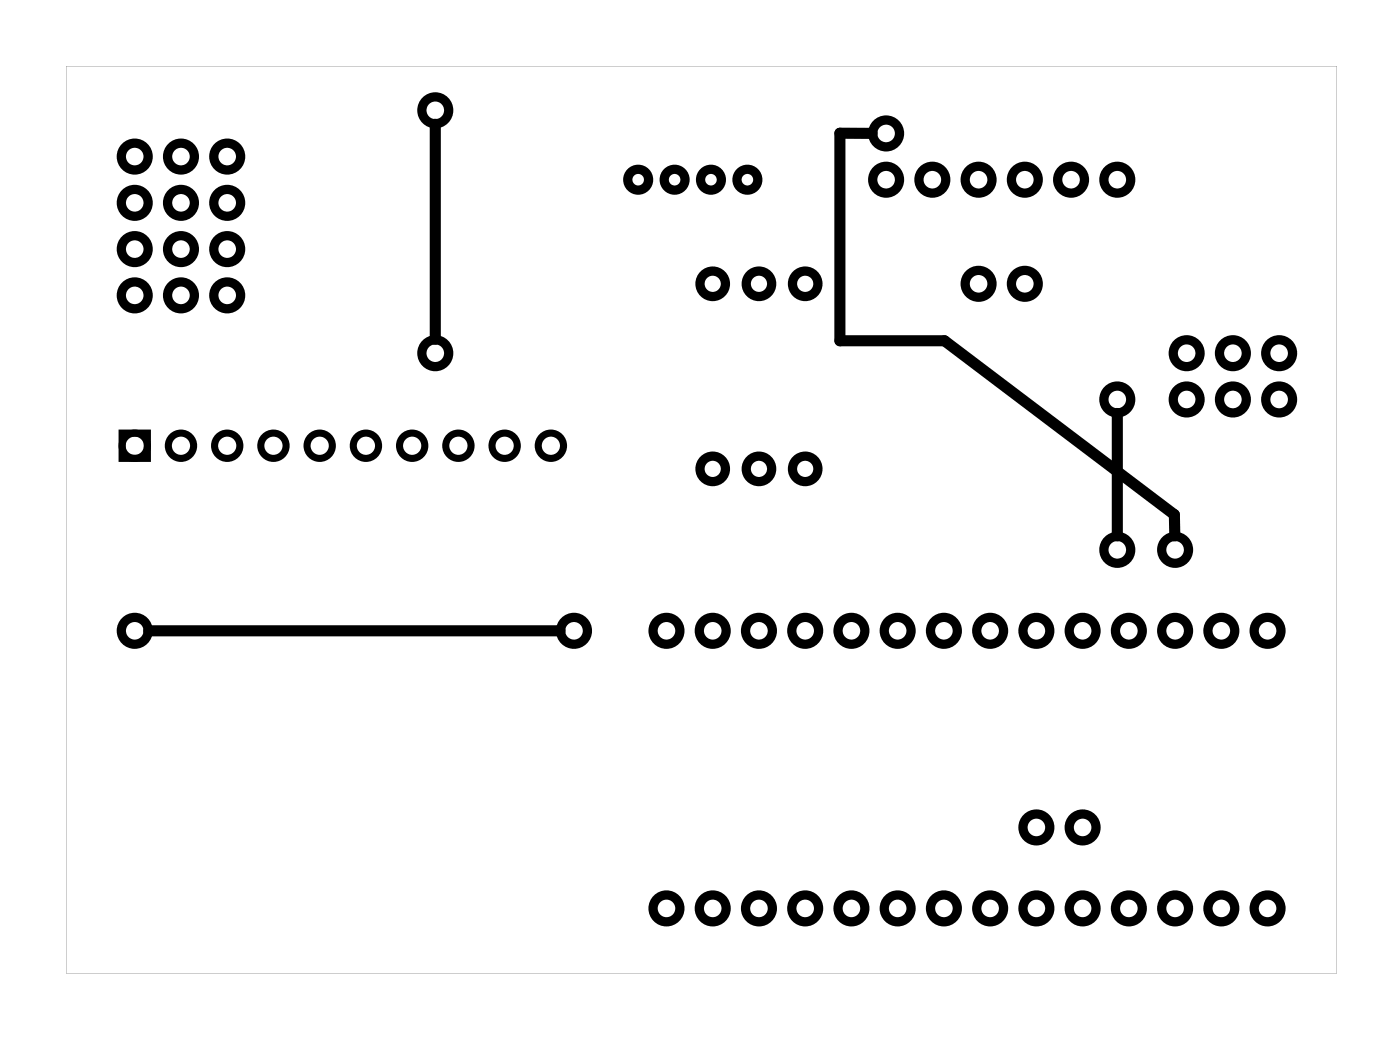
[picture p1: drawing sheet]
<svg xmlns="http://www.w3.org/2000/svg" width="77mm" height="57mm" viewBox="0 0 77 57" stroke-linecap="round" stroke-linejoin="round" font-family="sans-serif">
<path d="M3.6 3.6v49.8h69.8v-49.8zM3.6 3.6h69.8v49.8h-69.8z" fill="#000"/>
<g fill="none" stroke="#000" stroke-width=".51">
<circle cx="7.4" cy="13.7" r=".74"/>
<circle cx="7.4" cy="16.2" r=".74"/>
<circle cx="7.4" cy="8.6" r=".74"/>
<circle cx="7.4" cy="11.1" r=".74"/>
<circle cx="9.9" cy="16.2" r=".74"/>
<circle cx="9.9" cy="13.7" r=".74"/>
<circle cx="9.9" cy="8.6" r=".74"/>
<circle cx="9.9" cy="11.1" r=".74"/>
<circle cx="12.5" cy="13.7" r=".74"/>
<circle cx="12.5" cy="16.2" r=".74"/>
<circle cx="12.5" cy="8.6" r=".74"/>
<circle cx="12.5" cy="11.1" r=".74"/>
<circle cx="23.9" cy="19.4" r=".74"/>
<circle cx="23.9" cy="6.1" r=".74"/>
<circle cx="35.1" cy="9.9" r=".57"/>
<circle cx="37.1" cy="9.9" r=".57"/>
<circle cx="39.1" cy="9.9" r=".57"/>
<circle cx="39.2" cy="15.6" r=".7"/>
<circle cx="41.1" cy="9.9" r=".57"/>
<circle cx="41.7" cy="15.6" r=".7"/>
<circle cx="44.2" cy="15.6" r=".7"/>
<circle cx="48.7" cy="7.3" r=".74"/>
<circle cx="48.7" cy="9.9" r=".74"/>
<circle cx="51.2" cy="9.9" r=".74"/>
<circle cx="53.8" cy="9.9" r=".74"/>
<circle cx="53.8" cy="15.6" r=".74"/>
<circle cx="56.3" cy="9.9" r=".74"/>
<circle cx="56.3" cy="15.6" r=".74"/>
<circle cx="58.8" cy="9.9" r=".74"/>
<circle cx="61.4" cy="9.9" r=".74"/>
<circle cx="65.2" cy="19.4" r=".74"/>
<circle cx="67.7" cy="19.4" r=".74"/>
<circle cx="70.3" cy="19.4" r=".74"/>
<circle cx="7.4" cy="34.6" r=".74"/>
<circle cx="31.5" cy="34.6" r=".74"/>
<circle cx="36.6" cy="34.6" r=".74"/>
<circle cx="39.2" cy="25.7" r=".7"/>
<circle cx="39.2" cy="34.6" r=".74"/>
<circle cx="41.7" cy="25.7" r=".7"/>
<circle cx="41.7" cy="34.6" r=".74"/>
<circle cx="44.2" cy="25.7" r=".7"/>
<circle cx="44.2" cy="34.6" r=".74"/>
<circle cx="46.8" cy="34.6" r=".74"/>
<circle cx="49.3" cy="34.6" r=".74"/>
<circle cx="51.9" cy="34.6" r=".74"/>
<circle cx="54.4" cy="34.6" r=".74"/>
<circle cx="56.9" cy="34.6" r=".74"/>
<circle cx="59.5" cy="34.6" r=".74"/>
<circle cx="61.4" cy="21.9" r=".74"/>
<circle cx="61.4" cy="30.2" r=".74"/>
<circle cx="62" cy="34.6" r=".74"/>
<circle cx="64.6" cy="30.2" r=".74"/>
<circle cx="64.6" cy="34.6" r=".74"/>
<circle cx="65.2" cy="21.9" r=".74"/>
<circle cx="67.1" cy="34.6" r=".74"/>
<circle cx="67.7" cy="21.9" r=".74"/>
<circle cx="69.6" cy="34.6" r=".74"/>
<circle cx="70.3" cy="21.9" r=".74"/>
<circle cx="36.6" cy="49.9" r=".74"/>
<circle cx="39.2" cy="49.9" r=".74"/>
<circle cx="41.7" cy="49.9" r=".74"/>
<circle cx="44.2" cy="49.9" r=".74"/>
<circle cx="46.8" cy="49.9" r=".74"/>
<circle cx="49.3" cy="49.9" r=".74"/>
<circle cx="51.9" cy="49.9" r=".74"/>
<circle cx="54.4" cy="49.9" r=".74"/>
<circle cx="56.9" cy="45.4" r=".74"/>
<circle cx="56.9" cy="49.9" r=".74"/>
<circle cx="59.5" cy="45.4" r=".74"/>
<circle cx="59.5" cy="49.9" r=".74"/>
<circle cx="62" cy="49.9" r=".74"/>
<circle cx="64.6" cy="49.9" r=".74"/>
<circle cx="67.1" cy="49.9" r=".74"/>
<circle cx="69.6" cy="49.9" r=".74"/>
</g>
<g fill="none" stroke="#000" stroke-width=".39">
<path d="M6.7 23.8h1.4v1.4h-1.4z"/>
<circle cx="7.4" cy="24.5" r=".69"/>
<circle cx="9.9" cy="24.5" r=".69"/>
<circle cx="12.5" cy="24.5" r=".69"/>
<circle cx="15" cy="24.5" r=".69"/>
<circle cx="17.6" cy="24.5" r=".69"/>
<circle cx="20.1" cy="24.5" r=".69"/>
<circle cx="22.6" cy="24.5" r=".69"/>
<circle cx="25.2" cy="24.5" r=".69"/>
<circle cx="27.7" cy="24.5" r=".69"/>
<circle cx="30.3" cy="24.5" r=".69"/>
</g>
<path d="M23.9 6.8v11.8M47.9 7.3h-1.8v11.4h5.8l12.6 9.6v1.1M8.2 34.6h22.6M61.4 22.7v6.7" fill="none" stroke="#000" stroke-width=".61"/>
</svg>
